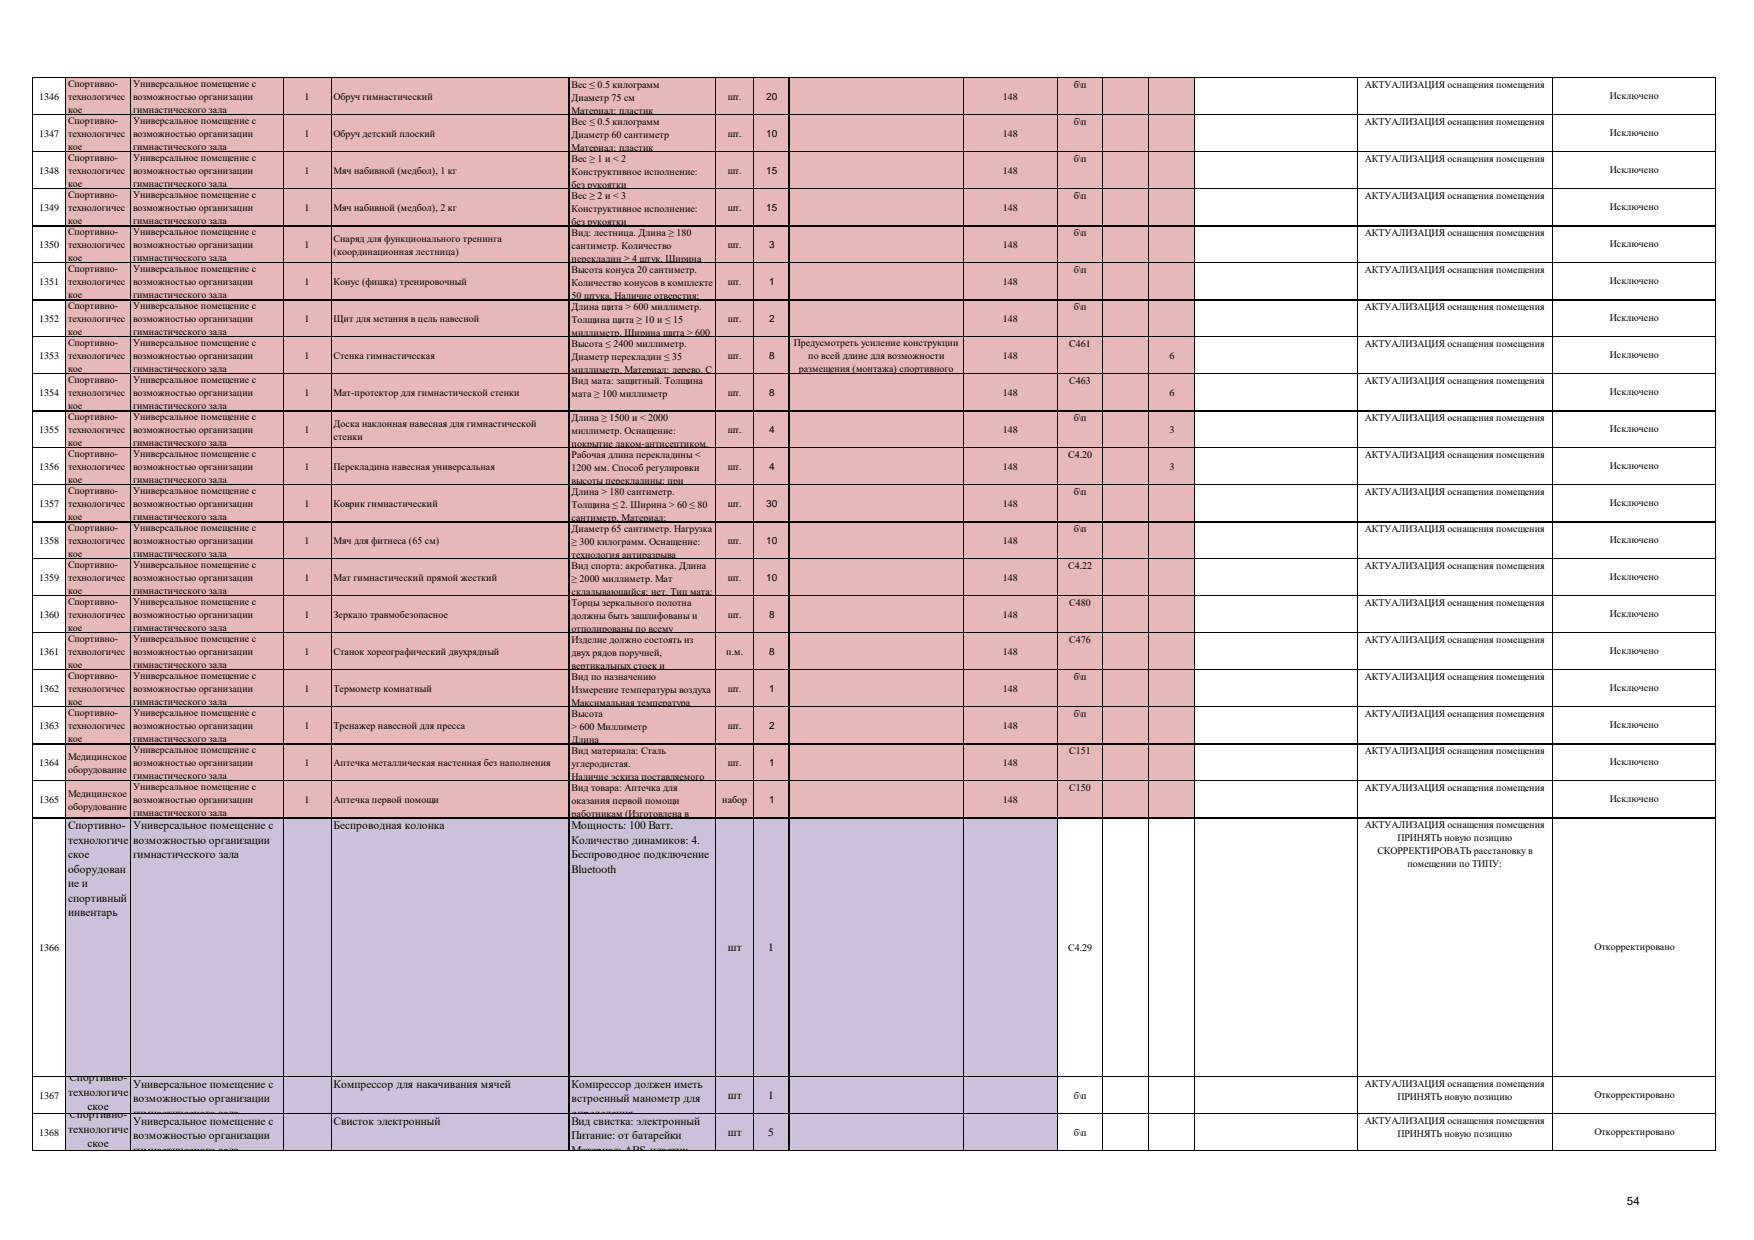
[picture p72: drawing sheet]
<svg xmlns="http://www.w3.org/2000/svg" width="297mm" height="210mm" viewBox="0 0 297 210" stroke-linecap="round" stroke-linejoin="round" font-family="sans-serif">
<defs><g id="words">
<g font-size="1.9">
<text x="11.5" y="140.4">Спортивно-</text>
<text x="11.5" y="142.9">технологиче</text>
<text x="22.5" y="140.4">Универсальное помещение с</text>
<text x="22.5" y="142.9">возможностью организации</text>
<text x="56.5" y="140.4">Беспроводная колонка</text>
<text x="96.8" y="140.4">Мощность: 100 Ватт.</text>
<text x="96.8" y="142.9">Количество динамиков: 4.</text>
<text x="11.5" y="145.3">ское</text>
<text x="11.5" y="147.8">оборудован</text>
<text x="22.5" y="145.3">гимнастического зала</text>
<text x="96.8" y="145.3">Беспроводное подключение</text>
<text x="96.8" y="147.8">Bluetooth</text>
<text x="11.5" y="150.3">ие и</text>
<text x="11.5" y="152.7">спортивный</text>
<text x="11.5" y="155.2">инвентарь</text>
<text x="123.2" y="161.1">шт</text>
<text x="130.1" y="161.1">1</text>
<text x="11.5" y="185.6">технологиче</text>
<text x="11.8" y="183.1">Спортивно-</text>
<text x="22.5" y="184.2">Универсальное помещение с</text>
<text x="56.5" y="184.2">Компрессор для накачивания мячей</text>
<text x="96.8" y="184.2">Компрессор должен иметь</text>
<text x="11.5" y="191.8">технологиче</text>
<text x="11.8" y="189.4">Спортивно-</text>
<text x="14.8" y="188">ское</text>
<text x="22.5" y="186.7">возможностью организации</text>
<text x="22.5" y="189.1">гимнастического зала</text>
<text x="22.5" y="190.5">Универсальное помещение с</text>
<text x="56.5" y="190.5">Свисток электронный</text>
<text x="96.8" y="186.7">встроенный манометр для</text>
<text x="96.8" y="189.1">определения</text>
<text x="96.8" y="190.5">Вид свистка: электронный</text>
<text x="123.2" y="186.1">шт</text>
<text x="130.1" y="186.1">1</text>
<text x="14.8" y="194.3">ское</text>
<text x="22.5" y="192.9">возможностью организации</text>
<text x="22.5" y="195.4">гимнастического зала</text>
<text x="96.8" y="192.9">Питание: от батарейки</text>
<text x="96.8" y="195.4">Материал: АВS-пластик</text>
<text x="123.2" y="192.4">шт</text>
<text x="130.1" y="192.4">5</text>
<text x="275.5" y="204">54</text>
</g>
<g font-size="1.7">
<text x="6.6" y="16.9">1346</text>
<text x="11.5" y="14.7">Спортивно-</text>
<text x="11.5" y="16.9">технологичес</text>
<text x="22.5" y="14.7">Универсальное помещение с</text>
<text x="22.5" y="16.9">возможностью организации</text>
<text x="51.6" y="16.9">1</text>
<text x="56.5" y="16.9">Обруч гимнастический</text>
<text x="96.8" y="14.9">Вес ≤ 0.5 килограмм</text>
<text x="96.8" y="17.1">Диаметр 75 см</text>
<text x="123.2" y="16.9">шт.</text>
<text x="129.7" y="16.9">20</text>
<text x="169.8" y="16.9">148</text>
<text x="181.8" y="14.9">б\п</text>
<text x="231.1" y="14.9">АКТУАЛИЗАЦИЯ оснащения помещения</text>
<text x="272.6" y="16.8">Исключено</text>
<text x="6.6" y="23.2">1347</text>
<text x="11.5" y="19.1">кое</text>
<text x="11.5" y="21">Спортивно-</text>
<text x="11.5" y="23.2">технологичес</text>
<text x="22.5" y="19.1">гимнастического зала</text>
<text x="22.5" y="21">Универсальное помещение с</text>
<text x="22.5" y="23.2">возможностью организации</text>
<text x="51.6" y="23.2">1</text>
<text x="56.5" y="23.2">Обруч детский плоский</text>
<text x="96.8" y="19.3">Материал: пластик</text>
<text x="96.8" y="21.2">Вес ≤ 0.5 килограмм</text>
<text x="96.8" y="23.4">Диаметр 60 сантиметр</text>
<text x="123.2" y="23.2">шт.</text>
<text x="129.7" y="23.2">10</text>
<text x="169.8" y="23.2">148</text>
<text x="181.8" y="21.2">б\п</text>
<text x="231.1" y="21.2">АКТУАЛИЗАЦИЯ оснащения помещения</text>
<text x="272.6" y="23">Исключено</text>
<text x="6.6" y="29.5">1348</text>
<text x="11.5" y="25.4">кое</text>
<text x="11.5" y="27.3">Спортивно-</text>
<text x="11.5" y="29.5">технологичес</text>
<text x="22.5" y="25.4">гимнастического зала</text>
<text x="22.5" y="27.3">Универсальное помещение с</text>
<text x="22.5" y="29.5">возможностью организации</text>
<text x="51.6" y="29.5">1</text>
<text x="56.5" y="29.5">Мяч набивной (медбол), 1 кг</text>
<text x="96.8" y="25.6">Материал: пластик</text>
<text x="96.8" y="27.4">Вес ≥ 1 и &lt; 2</text>
<text x="96.8" y="29.7">Конструктивное исполнение:</text>
<text x="123.2" y="29.5">шт.</text>
<text x="129.7" y="29.5">15</text>
<text x="169.8" y="29.5">148</text>
<text x="181.8" y="27.4">б\п</text>
<text x="231.1" y="27.4">АКТУАЛИЗАЦИЯ оснащения помещения</text>
<text x="272.6" y="29.3">Исключено</text>
<text x="6.6" y="35.7">1349</text>
<text x="11.5" y="31.7">кое</text>
<text x="11.5" y="33.5">Спортивно-</text>
<text x="11.5" y="35.7">технологичес</text>
<text x="22.5" y="31.7">гимнастического зала</text>
<text x="22.5" y="33.5">Универсальное помещение с</text>
<text x="22.5" y="35.7">возможностью организации</text>
<text x="51.6" y="35.7">1</text>
<text x="56.5" y="35.7">Мяч набивной (медбол), 2 кг</text>
<text x="96.8" y="31.9">без рукоятки</text>
<text x="96.8" y="33.7">Вес ≥ 2 и &lt; 3</text>
<text x="96.8" y="35.9">Конструктивное исполнение:</text>
<text x="123.2" y="35.7">шт.</text>
<text x="129.7" y="35.7">15</text>
<text x="169.8" y="35.7">148</text>
<text x="181.8" y="33.7">б\п</text>
<text x="231.1" y="33.7">АКТУАЛИЗАЦИЯ оснащения помещения</text>
<text x="272.6" y="35.6">Исключено</text>
<text x="11.5" y="37.9">кое</text>
<text x="11.5" y="39.8">Спортивно-</text>
<text x="22.5" y="37.9">гимнастического зала</text>
<text x="22.5" y="39.8">Универсальное помещение с</text>
<text x="56.5" y="40.9">Снаряд для функционального тренинга</text>
<text x="96.8" y="38.1">без рукоятки</text>
<text x="96.8" y="40">Вид: лестница. Длина ≥ 180</text>
<text x="181.8" y="40">б\п</text>
<text x="231.1" y="40">АКТУАЛИЗАЦИЯ оснащения помещения</text>
<text x="272.6" y="41.8">Исключено</text>
<text x="6.6" y="42">1350</text>
<text x="11.5" y="42">технологичес</text>
<text x="11.5" y="44.2">кое</text>
<text x="11.5" y="46.1">Спортивно-</text>
<text x="22.5" y="42">возможностью организации</text>
<text x="22.5" y="44.2">гимнастического зала</text>
<text x="22.5" y="46.1">Универсальное помещение с</text>
<text x="51.6" y="42">1</text>
<text x="56.5" y="43.1">(координационная лестница)</text>
<text x="96.8" y="42.2">сантиметр. Количество</text>
<text x="96.8" y="44.4">перекладин ≥ 4 штук. Ширина</text>
<text x="96.8" y="46.3">Высота конуса 20 сантиметр.</text>
<text x="123.2" y="42">шт.</text>
<text x="130.3" y="42">3</text>
<text x="169.8" y="42">148</text>
<text x="181.8" y="46.3">б\п</text>
<text x="231.1" y="46.3">АКТУАЛИЗАЦИЯ оснащения помещения</text>
<text x="6.6" y="48.3">1351</text>
<text x="11.5" y="48.3">технологичес</text>
<text x="11.5" y="50.5">кое</text>
<text x="11.5" y="52.3">Спортивно-</text>
<text x="22.5" y="48.3">возможностью организации</text>
<text x="22.5" y="50.5">гимнастического зала</text>
<text x="22.5" y="52.3">Универсальное помещение с</text>
<text x="51.6" y="48.3">1</text>
<text x="56.5" y="48.3">Конус (фишка) тренировочный</text>
<text x="96.8" y="48.5">Количество конусов в комплекте</text>
<text x="96.8" y="50.7">50 штука. Наличие отверстия:</text>
<text x="96.8" y="52.5">Длина щита &gt; 600 миллиметр.</text>
<text x="123.2" y="48.3">шт.</text>
<text x="130.3" y="48.3">1</text>
<text x="169.8" y="48.3">148</text>
<text x="181.8" y="52.5">б\п</text>
<text x="231.1" y="52.5">АКТУАЛИЗАЦИЯ оснащения помещения</text>
<text x="272.6" y="48.1">Исключено</text>
<text x="6.6" y="54.6">1352</text>
<text x="11.5" y="54.6">технологичес</text>
<text x="11.5" y="56.8">кое</text>
<text x="11.5" y="58.6">Спортивно-</text>
<text x="22.5" y="54.6">возможностью организации</text>
<text x="22.5" y="56.8">гимнастического зала</text>
<text x="22.5" y="58.6">Универсальное помещение с</text>
<text x="51.6" y="54.6">1</text>
<text x="56.5" y="54.6">Щит для метания в цель навесной</text>
<text x="96.8" y="54.7">Толщина щита ≥ 10 и ≤ 15</text>
<text x="96.8" y="56.9">миллиметр. Ширина щита &gt; 600</text>
<text x="96.8" y="58.8">Высота ≤ 2400 миллиметр.</text>
<text x="123.2" y="54.6">шт.</text>
<text x="130.3" y="54.6">2</text>
<text x="134.4" y="58.6">Предусмотреть усиление конструкции</text>
<text x="169.8" y="54.6">148</text>
<text x="181.1" y="58.8">C461</text>
<text x="231.1" y="58.8">АКТУАЛИЗАЦИЯ оснащения помещения</text>
<text x="272.6" y="54.4">Исключено</text>
<text x="6.6" y="60.8">1353</text>
<text x="11.5" y="60.8">технологичес</text>
<text x="11.5" y="63">кое</text>
<text x="11.5" y="64.9">Спортивно-</text>
<text x="22.5" y="60.8">возможностью организации</text>
<text x="22.5" y="63">гимнастического зала</text>
<text x="22.5" y="64.9">Универсальное помещение с</text>
<text x="51.6" y="60.8">1</text>
<text x="56.5" y="60.8">Стенка гимнастическая</text>
<text x="96.8" y="61">Диаметр перекладин ≤ 35</text>
<text x="96.8" y="63.2">миллиметр. Материал: дерево. С</text>
<text x="96.8" y="65.1">Вид мата: защитный. Толщина</text>
<text x="123.2" y="60.8">шт.</text>
<text x="130.3" y="60.8">8</text>
<text x="135.2" y="63">размещения (монтажа) спортивного</text>
<text x="136.9" y="60.8">по всей длине для возможности</text>
<text x="169.8" y="60.8">148</text>
<text x="181.1" y="65.1">С463</text>
<text x="198" y="60.8">6</text>
<text x="231.1" y="65.1">АКТУАЛИЗАЦИЯ оснащения помещения</text>
<text x="272.6" y="60.6">Исключено</text>
<text x="6.6" y="67.1">1354</text>
<text x="11.5" y="67.1">технологичес</text>
<text x="11.5" y="69.3">кое</text>
<text x="11.5" y="71.2">Спортивно-</text>
<text x="22.5" y="67.1">возможностью организации</text>
<text x="22.5" y="69.3">гимнастического зала</text>
<text x="22.5" y="71.2">Универсальное помещение с</text>
<text x="51.6" y="67.1">1</text>
<text x="56.5" y="67.1">Мат-протектор для гимнастической стенки</text>
<text x="96.8" y="67.3">мата ≥ 100 миллиметр</text>
<text x="96.8" y="71.3">Длина ≥ 1500 и &lt; 2000</text>
<text x="123.2" y="67.1">шт.</text>
<text x="130.3" y="67.1">8</text>
<text x="169.8" y="67.1">148</text>
<text x="181.8" y="71.3">б\п</text>
<text x="198" y="67.1">6</text>
<text x="231.1" y="71.3">АКТУАЛИЗАЦИЯ оснащения помещения</text>
<text x="272.6" y="66.9">Исключено</text>
<text x="6.6" y="73.4">1355</text>
<text x="11.5" y="73.4">технологичес</text>
<text x="11.5" y="75.6">кое</text>
<text x="11.5" y="77.4">Спортивно-</text>
<text x="22.5" y="73.4">возможностью организации</text>
<text x="22.5" y="75.6">гимнастического зала</text>
<text x="22.5" y="77.4">Универсальное помещение с</text>
<text x="51.6" y="73.4">1</text>
<text x="56.5" y="72.3">Доска наклонная навесная для гимнастической</text>
<text x="56.5" y="74.5">стенки</text>
<text x="96.8" y="73.5">миллиметр. Оснащение:</text>
<text x="96.8" y="75.7">покрытие лаком-антисептиком.</text>
<text x="96.8" y="77.6">Рабочая длина перекладины &lt;</text>
<text x="123.2" y="73.4">шт.</text>
<text x="130.3" y="73.4">4</text>
<text x="169.8" y="73.4">148</text>
<text x="180.9" y="77.6">С4.20</text>
<text x="198" y="73.4">3</text>
<text x="231.1" y="77.6">АКТУАЛИЗАЦИЯ оснащения помещения</text>
<text x="272.6" y="73.2">Исключено</text>
<text x="6.6" y="79.6">1356</text>
<text x="11.5" y="79.6">технологичес</text>
<text x="11.5" y="81.8">кое</text>
<text x="11.5" y="83.7">Спортивно-</text>
<text x="22.5" y="79.6">возможностью организации</text>
<text x="22.5" y="81.8">гимнастического зала</text>
<text x="22.5" y="83.7">Универсальное помещение с</text>
<text x="51.6" y="79.6">1</text>
<text x="56.5" y="79.6">Перекладина навесная универсальная</text>
<text x="96.8" y="79.8">1200 мм. Способ регулировки</text>
<text x="96.8" y="82">высоты перекладины: при</text>
<text x="96.8" y="83.9">Длина &gt; 180 сантиметр.</text>
<text x="123.2" y="79.6">шт.</text>
<text x="130.3" y="79.6">4</text>
<text x="169.8" y="79.6">148</text>
<text x="181.8" y="83.9">б\п</text>
<text x="198" y="79.6">3</text>
<text x="231.1" y="83.9">АКТУАЛИЗАЦИЯ оснащения помещения</text>
<text x="272.6" y="79.5">Исключено</text>
<text x="6.6" y="85.9">1357</text>
<text x="11.5" y="85.9">технологичес</text>
<text x="11.5" y="88.1">кое</text>
<text x="11.5" y="90">Спортивно-</text>
<text x="22.5" y="85.9">возможностью организации</text>
<text x="22.5" y="88.1">гимнастического зала</text>
<text x="22.5" y="90">Универсальное помещение с</text>
<text x="51.6" y="85.9">1</text>
<text x="56.5" y="85.9">Коврик гимнастический</text>
<text x="96.8" y="86.1">Толщина ≤ 2. Ширина &gt; 60 ≤ 80</text>
<text x="96.8" y="88.3">сантиметр. Материал:</text>
<text x="123.2" y="85.9">шт.</text>
<text x="129.7" y="85.9">30</text>
<text x="169.8" y="85.9">148</text>
<text x="272.6" y="85.7">Исключено</text>
<text x="6.6" y="92.2">1358</text>
<text x="11.5" y="92.2">технологичес</text>
<text x="11.5" y="94.4">кое</text>
<text x="22.5" y="92.2">возможностью организации</text>
<text x="22.5" y="94.4">гимнастического зала</text>
<text x="51.6" y="92.2">1</text>
<text x="56.5" y="92.2">Мяч для фитнеса (65 см)</text>
<text x="96.8" y="90.1">Диаметр 65 сантиметр. Нагрузка</text>
<text x="96.8" y="92.3">≥ 300 килограмм. Оснащение:</text>
<text x="96.8" y="94.5">технология антиразрыва</text>
<text x="123.2" y="92.2">шт.</text>
<text x="129.7" y="92.2">10</text>
<text x="169.8" y="92.2">148</text>
<text x="181.8" y="90.1">б\п</text>
<text x="231.1" y="90.1">АКТУАЛИЗАЦИЯ оснащения помещения</text>
<text x="272.6" y="92">Исключено</text>
<text x="6.6" y="98.4">1359</text>
<text x="11.5" y="96.2">Спортивно-</text>
<text x="11.5" y="98.4">технологичес</text>
<text x="11.5" y="100.6">кое</text>
<text x="22.5" y="96.2">Универсальное помещение с</text>
<text x="22.5" y="98.4">возможностью организации</text>
<text x="22.5" y="100.6">гимнастического зала</text>
<text x="51.6" y="98.4">1</text>
<text x="56.5" y="98.4">Мат гимнастический прямой жесткий</text>
<text x="96.8" y="96.4">Вид спорта: акробатика. Длина</text>
<text x="96.8" y="98.6">≥ 2000 миллиметр. Мат</text>
<text x="96.8" y="100.8">складывающийся: нет. Тип мата:</text>
<text x="123.2" y="98.4">шт.</text>
<text x="129.7" y="98.4">10</text>
<text x="169.8" y="98.4">148</text>
<text x="180.9" y="96.4">С4.22</text>
<text x="231.1" y="96.4">АКТУАЛИЗАЦИЯ оснащения помещения</text>
<text x="272.6" y="98.3">Исключено</text>
<text x="6.6" y="104.7">1360</text>
<text x="11.5" y="102.5">Спортивно-</text>
<text x="11.5" y="104.7">технологичес</text>
<text x="11.5" y="106.9">кое</text>
<text x="22.5" y="102.5">Универсальное помещение с</text>
<text x="22.5" y="104.7">возможностью организации</text>
<text x="22.5" y="106.9">гимнастического зала</text>
<text x="51.6" y="104.7">1</text>
<text x="56.5" y="104.7">Зеркало травмобезопасное</text>
<text x="96.8" y="102.7">Торцы зеркального полотна</text>
<text x="96.8" y="104.9">должны быть зашлифованы и</text>
<text x="96.8" y="107.1">отполированы по всему</text>
<text x="123.2" y="104.7">шт.</text>
<text x="130.3" y="104.7">8</text>
<text x="169.8" y="104.7">148</text>
<text x="181.1" y="102.7">С480</text>
<text x="231.1" y="102.7">АКТУАЛИЗАЦИЯ оснащения помещения</text>
<text x="272.6" y="104.5">Исключено</text>
<text x="6.6" y="111">1361</text>
<text x="11.5" y="108.8">Спортивно-</text>
<text x="11.5" y="111">технологичес</text>
<text x="11.5" y="113.2">кое</text>
<text x="22.5" y="108.8">Универсальное помещение с</text>
<text x="22.5" y="111">возможностью организации</text>
<text x="22.5" y="113.2">гимнастического зала</text>
<text x="51.6" y="111">1</text>
<text x="56.5" y="111">Станок хореографический двухрядный</text>
<text x="96.8" y="108.9">Изделие должно состоять из</text>
<text x="96.8" y="111.1">двух рядов поручней,</text>
<text x="96.8" y="113.3">вертикальных стоек и</text>
<text x="123" y="111">п.м.</text>
<text x="130.3" y="111">8</text>
<text x="169.8" y="111">148</text>
<text x="181.1" y="108.9">С476</text>
<text x="231.1" y="108.9">АКТУАЛИЗАЦИЯ оснащения помещения</text>
<text x="272.6" y="110.8">Исключено</text>
<text x="6.6" y="117.2">1362</text>
<text x="11.5" y="115">Спортивно-</text>
<text x="11.5" y="117.2">технологичес</text>
<text x="11.5" y="119.4">кое</text>
<text x="22.5" y="115">Универсальное помещение с</text>
<text x="22.5" y="117.2">возможностью организации</text>
<text x="22.5" y="119.4">гимнастического зала</text>
<text x="51.6" y="117.2">1</text>
<text x="56.5" y="117.2">Термометр комнатный</text>
<text x="96.8" y="115.2">Вид по назначению</text>
<text x="96.8" y="117.4">Измерение температуры воздуха</text>
<text x="96.8" y="119.6">Максимальная температура</text>
<text x="123.2" y="117.2">шт.</text>
<text x="130.3" y="117.2">1</text>
<text x="169.8" y="117.2">148</text>
<text x="181.8" y="115.2">б\п</text>
<text x="231.1" y="115.2">АКТУАЛИЗАЦИЯ оснащения помещения</text>
<text x="272.6" y="117.1">Исключено</text>
<text x="6.6" y="123.5">1363</text>
<text x="11.5" y="121.3">Спортивно-</text>
<text x="11.5" y="123.5">технологичес</text>
<text x="11.5" y="125.7">кое</text>
<text x="22.5" y="121.3">Универсальное помещение с</text>
<text x="22.5" y="123.5">возможностью организации</text>
<text x="22.5" y="125.7">гимнастического зала</text>
<text x="51.6" y="123.5">1</text>
<text x="56.5" y="123.5">Тренажер навесной для пресса</text>
<text x="96.8" y="121.5">Высота</text>
<text x="96.8" y="123.7">&gt; 600 Миллиметр</text>
<text x="96.8" y="125.9">Длина</text>
<text x="123.2" y="123.5">шт.</text>
<text x="130.3" y="123.5">2</text>
<text x="169.8" y="123.5">148</text>
<text x="181.8" y="121.5">б\п</text>
<text x="231.1" y="121.5">АКТУАЛИЗАЦИЯ оснащения помещения</text>
<text x="272.6" y="123.3">Исключено</text>
<text x="6.6" y="129.8">1364</text>
<text x="11.5" y="128.7">Медицинское</text>
<text x="11.5" y="130.9">оборудование</text>
<text x="22.5" y="127.6">Универсальное помещение с</text>
<text x="22.5" y="129.8">возможностью организации</text>
<text x="22.5" y="132">гимнастического зала</text>
<text x="51.6" y="129.8">1</text>
<text x="56.5" y="129.8">Аптечка металлическая настенная без наполнения</text>
<text x="96.8" y="127.7">Вид материала: Сталь</text>
<text x="96.8" y="129.9">углеродистая.</text>
<text x="123.2" y="129.8">шт.</text>
<text x="130.3" y="129.8">1</text>
<text x="169.8" y="129.8">148</text>
<text x="181.1" y="127.7">С151</text>
<text x="231.1" y="127.7">АКТУАЛИЗАЦИЯ оснащения помещения</text>
<text x="272.6" y="129.6">Исключено</text>
<text x="6.6" y="136">1365</text>
<text x="11.5" y="134.9">Медицинское</text>
<text x="11.5" y="137.1">оборудование</text>
<text x="22.5" y="133.8">Универсальное помещение с</text>
<text x="22.5" y="136">возможностью организации</text>
<text x="51.6" y="136">1</text>
<text x="56.5" y="136">Аптечка первой помощи</text>
<text x="96.8" y="132.1">Наличие эскиза поставляемого</text>
<text x="96.8" y="134">Вид товара: Аптечка для</text>
<text x="96.8" y="136.2">оказания первой помощи</text>
<text x="122.3" y="136">набор</text>
<text x="130.3" y="136">1</text>
<text x="169.8" y="136">148</text>
<text x="181.1" y="134">С150</text>
<text x="231.1" y="134">АКТУАЛИЗАЦИЯ оснащения помещения</text>
<text x="272.6" y="135.9">Исключено</text>
<text x="22.5" y="138.2">гимнастического зала</text>
<text x="96.8" y="138.4">работникам (Изготовлена в</text>
<text x="231.1" y="140.3">АКТУАЛИЗАЦИЯ оснащения помещения</text>
<text x="236.6" y="142.5">ПРИНЯТЬ новую позицию</text>
<text x="233.2" y="144.7">СКОРРЕКТИРОВАТЬ расстановку в</text>
<text x="238.3" y="146.9">помещении по ТИПУ:</text>
<text x="6.6" y="161">1366</text>
<text x="180.9" y="161">С4.29</text>
<text x="270" y="160.9">Откорректировано</text>
<text x="231.1" y="184.1">АКТУАЛИЗАЦИЯ оснащения помещения</text>
<text x="270" y="185.9">Откорректировано</text>
<text x="6.6" y="186.1">1367</text>
<text x="181.8" y="186.1">б\п</text>
<text x="231.1" y="190.3">АКТУАЛИЗАЦИЯ оснащения помещения</text>
<text x="236.6" y="186.3">ПРИНЯТЬ новую позицию</text>
<text x="6.6" y="192.4">1368</text>
<text x="181.8" y="192.4">б\п</text>
<text x="236.6" y="192.5">ПРИНЯТЬ новую позицию</text>
<text x="270" y="192.2">Откорректировано</text>
</g>
</g></defs>
<path d="M11.1 13.3h191.3v125.3h-191.3z" fill-rule="evenodd" fill="#e6b8b7"/>
<path d="M11.1 138.5h168v56.4h-168z" fill-rule="evenodd" fill="#ccc0da"/>
<g fill="none" stroke="#000" stroke-width=".17">
<path d="M5.5 13v181.9M5.6 13.1h284.9M5.6 19.4h284.9M11.1 13.2v181.7M22.1 13.2v181.7M47.9 13.2v181.7M56.1 13.2v181.7M96.4 13.2v181.7M121.2 13.2v181.7M127.5 13.2v181.7M133.6 13.2v181.7M163.1 13.2v181.7"/>
<path d="M179 13.2v181.7M186.7 13.2v181.7M194.5 13.2v181.7M202.3 13.2v181.7M229.9 13.2v181.7M262.9 13.2v181.7M290.4 13.2v181.7M5.6 25.7h284.9M5.6 31.9h284.9M5.6 38.2h284.9M5.6 44.5h284.9M5.6 50.7h284.9"/>
<path d="M5.6 57h284.9M5.6 63.3h284.9M5.6 69.5h284.9M5.6 75.8h284.9M5.6 82.1h284.9M5.6 88.3h284.9M5.6 94.6h284.9M5.6 100.9h284.9M5.6 107.1h284.9M5.6 113.4h284.9M5.6 119.7h284.9M5.6 125.9h284.9"/>
<path d="M5.6 132.2h284.9M5.6 138.5h284.9M5.6 182.3h284.9M5.6 188.5h284.9M5.6 194.8h284.9"/>
</g>
<use href="#words"/>
</svg>
